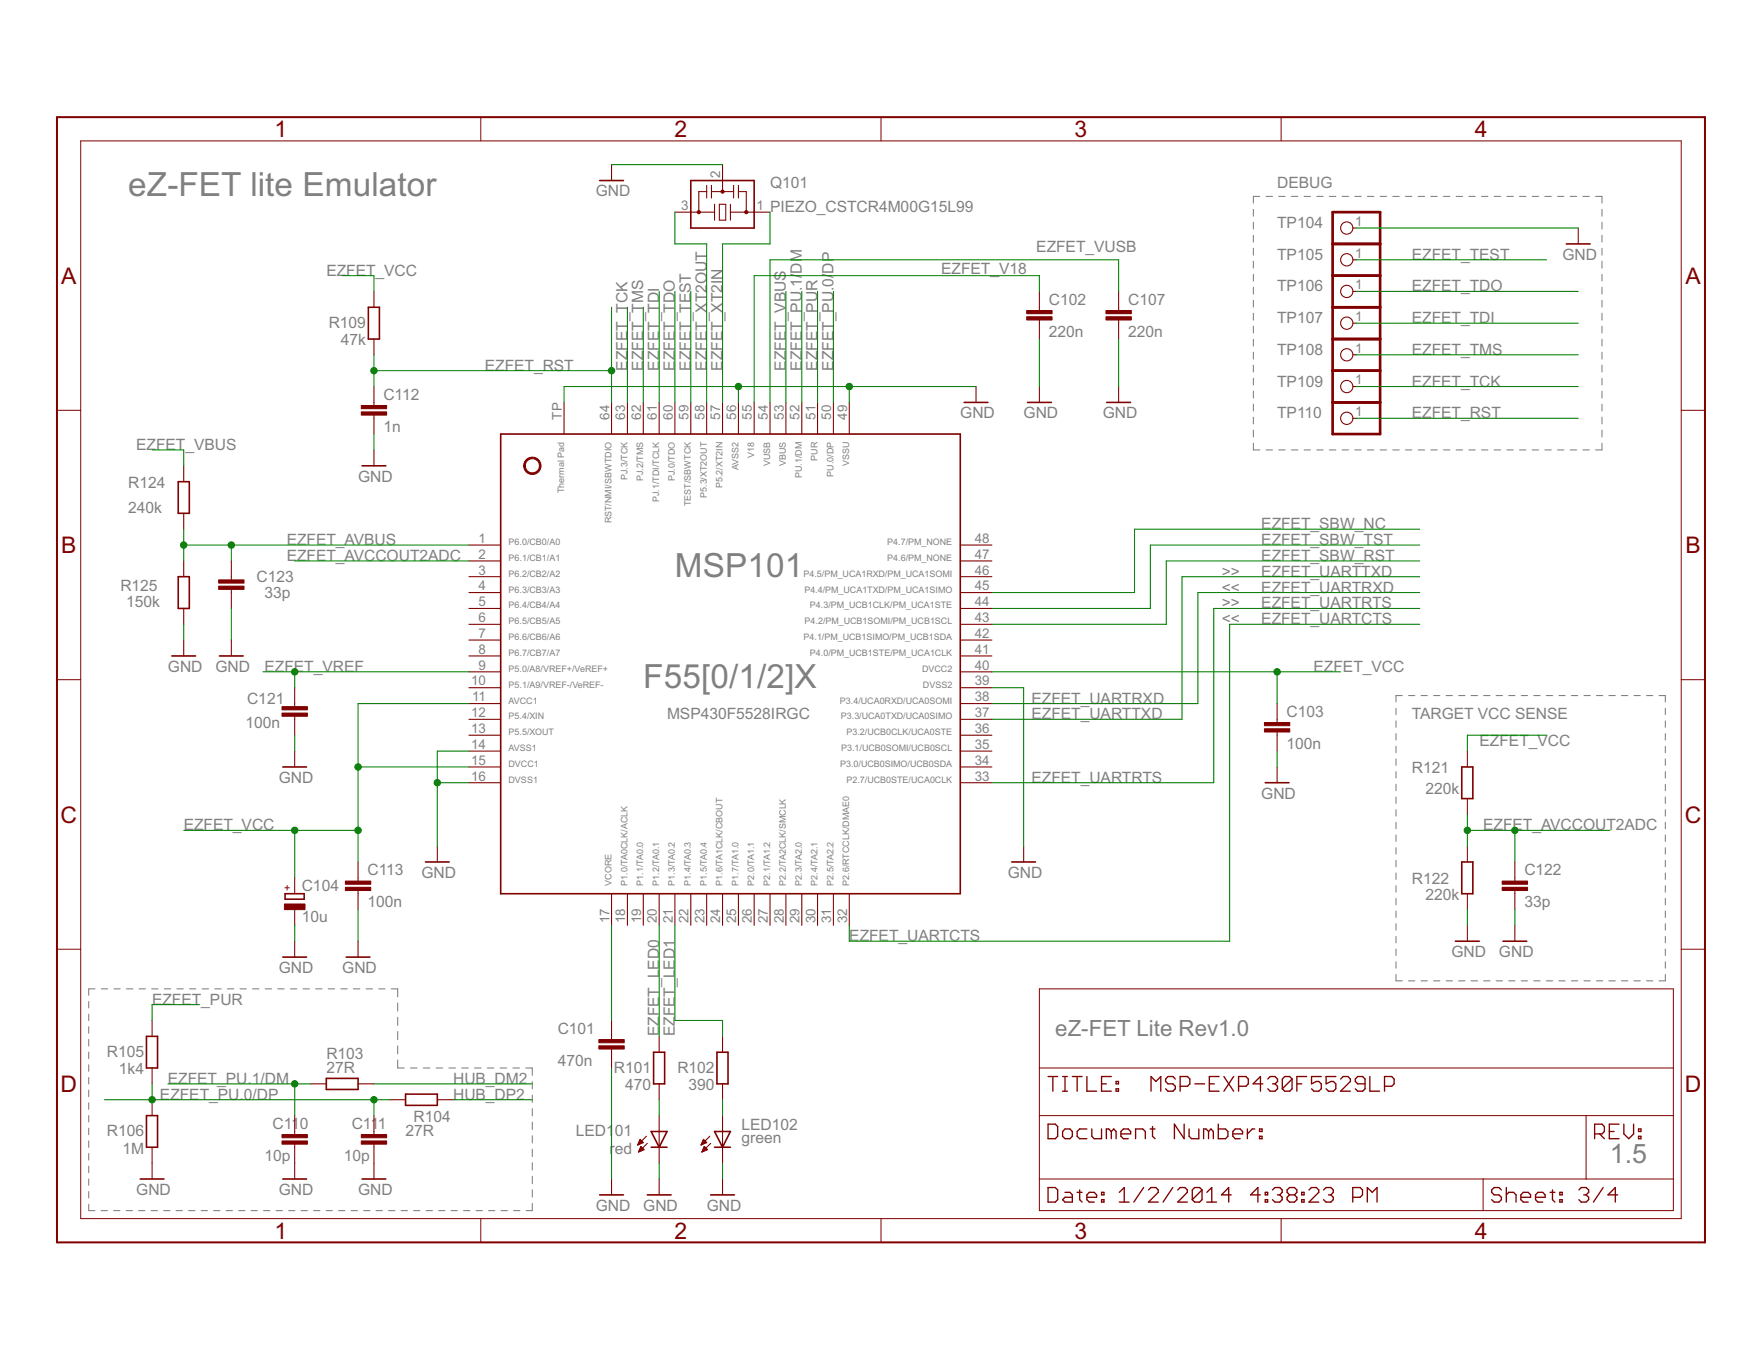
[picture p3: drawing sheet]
<svg xmlns="http://www.w3.org/2000/svg" width="279mm" height="216mm" viewBox="0 0 279 216" stroke-linecap="round" stroke-linejoin="round" font-family="sans-serif">
<defs><g id="words">
<g font-size="5.9" fill="#808080">
<text x="20.4" y="31.2">eZ-FET lite Emulator</text>
<text x="107.1" y="91.5">MSP101</text>
<text x="102.1" y="109.1">F55[0/1/2]X</text>
</g>
<text font-size="4.7" fill="#808080" x="255.4" y="184.5">1.5</text>
<g font-size="4.1" fill="#800000">
<text x="43.5" y="21.8">1</text>
<text x="107" y="21.8">2</text>
<text x="170.5" y="21.8">3</text>
<text x="234" y="21.8">4</text>
<text x="9.7" y="45">A</text>
<text x="267.4" y="45">A</text>
<text x="9.7" y="87.8">B</text>
<text x="267.4" y="87.8">B</text>
<text x="9.6" y="130.5">C</text>
<text x="267.3" y="130.5">C</text>
<text x="9.6" y="173.2">D</text>
<text x="267.3" y="173.2">D</text>
<text x="43.5" y="196.5">1</text>
<text x="107" y="196.5">2</text>
<text x="170.5" y="196.5">3</text>
<text x="234" y="196.5">4</text>
</g>
<text font-size="4" fill="#808080" x="167.4" y="164.4">eZ-FET Lite Rev1.0</text>
<g font-size="2.8" fill="#808080">
<text x="122.2" y="29.9">Q101</text>
<text x="202.6" y="29.9">DEBUG</text>
<text x="94.5" y="31.2">GND</text>
<text x="122.2" y="33.7">PIEZO_CSTCR4M00G15L99</text>
<text x="164.4" y="39.9">EZFET_VUSB</text>
<text x="202.6" y="41.2">TP105</text>
<text x="202.6" y="36.2">TP104</text>
<text x="224" y="41.2">EZFET_TEST</text>
<text x="247.9" y="41.2">GND</text>
<text x="51.8" y="43.7">EZFET_VCC</text>
<text x="127.2" y="43.4" transform="rotate(-90 127.2 43.4)">DM</text>
<text x="132.2" y="43.4" transform="rotate(-90 132.2 43.4)">DP</text>
<text x="149.3" y="43.5">EZFET_V18</text>
<text x="202.6" y="46.2">TP106</text>
<text x="224" y="46.2">EZFET_TDO</text>
<text x="52.2" y="52">R109</text>
<text x="166.4" y="53.4">220n</text>
<text x="166.4" y="48.4">C102</text>
<text x="179" y="53.4">220n</text>
<text x="179" y="48.4">C107</text>
<text x="202.6" y="51.3">TP107</text>
<text x="224" y="51.3">EZFET_TDI</text>
<text x="54.1" y="54.8">47k</text>
<text x="76.9" y="58.8">EZFET_RST</text>
<text x="99.5" y="58.8" transform="rotate(-90 99.5 58.8)">EZFET_TCK</text>
<text x="102.1" y="58.8" transform="rotate(-90 102.1 58.8)">EZFET_TMS</text>
<text x="104.6" y="58.8" transform="rotate(-90 104.6 58.8)">EZFET_TDI</text>
<text x="107.1" y="58.8" transform="rotate(-90 107.1 58.8)">EZFET_TDO</text>
<text x="109.6" y="58.8" transform="rotate(-90 109.6 58.8)">EZFET_TEST</text>
<text x="112.1" y="58.8" transform="rotate(-90 112.1 58.8)">EZFET_XT2OUT</text>
<text x="114.6" y="58.8" transform="rotate(-90 114.6 58.8)">EZFET_XT2IN</text>
<text x="124.7" y="58.8" transform="rotate(-90 124.7 58.8)">EZFET_VBUS</text>
<text x="127.2" y="58.8" transform="rotate(-90 127.2 58.8)">EZFET_PU.1/</text>
<text x="129.7" y="58.8" transform="rotate(-90 129.7 58.8)">EZFET_PUR</text>
<text x="132.2" y="58.8" transform="rotate(-90 132.2 58.8)">EZFET_PU.0/</text>
<text x="202.6" y="56.3">TP108</text>
<text x="224" y="56.3">EZFET_TMS</text>
<text x="60.8" y="63.5">C112</text>
<text x="202.6" y="61.3">TP109</text>
<text x="224" y="61.3">EZFET_TCK</text>
<text x="21.6" y="71.4">EZFET</text>
<text x="29.4" y="71.4">_VBUS</text>
<text x="60.8" y="68.5">1n</text>
<text x="152.3" y="66.3">GND</text>
<text x="162.4" y="66.3">GND</text>
<text x="175" y="66.3">GND</text>
<text x="202.6" y="66.3">TP110</text>
<text x="224" y="66.3">EZFET_RST</text>
<text x="20.4" y="77.4">R124</text>
<text x="56.8" y="76.4">GND</text>
<text x="20.4" y="81.4">240k</text>
<text x="200.1" y="83.9">EZFET_SBW_NC</text>
<text x="45.5" y="86.5">EZFET_AVBUS</text>
<text x="45.5" y="89">EZFET_AVCCOUT2ADC</text>
<text x="200.1" y="89">EZFET_SBW_RST</text>
<text x="200.1" y="86.5">EZFET_SBW_TST</text>
<text x="19.1" y="93.8">R125</text>
<text x="40.7" y="92.4">C123</text>
<text x="42" y="94.9">33p</text>
<text x="193.8" y="91.5">&gt;&gt;</text>
<text x="193.8" y="94">&lt;&lt;</text>
<text x="200.1" y="91.5">EZFET_UARTTXD</text>
<text x="200.1" y="94">EZFET_UARTRXD</text>
<text x="20" y="96.3">150k</text>
<text x="193.8" y="96.5">&gt;&gt;</text>
<text x="193.8" y="99">&lt;&lt;</text>
<text x="200.1" y="96.5">EZFET_UARTRTS</text>
<text x="200.1" y="99">EZFET_UARTCTS</text>
<text x="26.6" y="106.6">GND</text>
<text x="34.2" y="106.6">GND</text>
<text x="42" y="106.6">EZFET_VREF</text>
<text x="208.4" y="106.6">EZFET_VCC</text>
<text x="39.2" y="111.7">C121</text>
<text x="163.7" y="111.6">EZFET_UARTRXD</text>
<text x="204.1" y="113.7">C103</text>
<text x="39" y="115.5">100n</text>
<text x="105.8" y="114.1">MSP430F5528IRGC</text>
<text x="163.7" y="114.1">EZFET_UARTTXD</text>
<text x="204.1" y="118.8">100n</text>
<text x="224" y="114.1">TARGET VCC SENSE</text>
<text x="234.8" y="118.4">EZFET_VCC</text>
<text x="44.2" y="124.2">GND</text>
<text x="163.7" y="124.2">EZFET_UARTRTS</text>
<text x="224" y="122.7">R121</text>
<text x="226.2" y="125.9">220k</text>
<text x="29.2" y="131.7">EZFET_VCC</text>
<text x="200.1" y="126.7">GND</text>
<text x="235.3" y="131.7">EZFET_AVCCOUT2ADC</text>
<text x="47.9" y="141.3">C104</text>
<text x="58.3" y="143.9">100n</text>
<text x="58.3" y="138.9">C113</text>
<text x="66.9" y="139.3">GND</text>
<text x="159.9" y="139.3">GND</text>
<text x="224" y="140.3">R122</text>
<text x="226.2" y="142.8">220k</text>
<text x="241.9" y="143.9">33p</text>
<text x="241.9" y="138.9">C122</text>
<text x="47.9" y="146.3">10u</text>
<text x="134.7" y="149.3">EZFET_UARTCTS</text>
<text x="44.2" y="154.3">GND</text>
<text x="54.3" y="154.3">GND</text>
<text x="230.3" y="151.8">GND</text>
<text x="237.8" y="151.8">GND</text>
<text x="24.1" y="159.4">EZFET_PUR</text>
<text x="107.1" y="161.2" transform="rotate(-90 107.1 161.2)">FET_LED1</text>
<text x="17" y="167.6">R105</text>
<text x="51.8" y="167.9">R103</text>
<text x="88.5" y="164">C101</text>
<text x="104.6" y="164.4" transform="rotate(-90 104.6 164.4)">EZFET_LED0</text>
<text x="107.1" y="164.4" transform="rotate(-90 107.1 164.4)">EZ</text>
<text x="18.9" y="170.4">1k4</text>
<text x="26.6" y="171.9">EZFET_PU.1/DM</text>
<text x="51.8" y="170.2">27R</text>
<text x="71.9" y="171.9">HUB_DM2</text>
<text x="88.5" y="169.1">470n</text>
<text x="97.4" y="170.2">R101</text>
<text x="99.2" y="172.9">470</text>
<text x="107.5" y="170.2">R102</text>
<text x="109.2" y="172.9">390</text>
<text x="25.4" y="174.5">EZFET_PU.0/DP</text>
<text x="43.2" y="179.1">C11</text>
<text x="47.6" y="179.1">0</text>
<text x="55.8" y="179.1">C11</text>
<text x="60" y="179.1">1</text>
<text x="65.6" y="178">R104</text>
<text x="71.9" y="174.5">HUB_DP2</text>
<text x="117.7" y="179.2">LED102</text>
<text x="17" y="180.2">R106</text>
<text x="19.4" y="183">1M</text>
<text x="42" y="184.1">10p</text>
<text x="54.5" y="184.1">10p</text>
<text x="64.4" y="180.2">27R</text>
<text x="91.4" y="180.2">LED1</text>
<text x="96.7" y="183.1">r</text>
<text x="97.6" y="183.1">ed</text>
<text x="97.6" y="180.2">01</text>
<text x="117.7" y="181.4">green</text>
<text x="21.6" y="189.5">GND</text>
<text x="44.2" y="189.5">GND</text>
<text x="56.8" y="189.5">GND</text>
<text x="94.5" y="192.1">GND</text>
<text x="102.1" y="192.1">GND</text>
<text x="112.1" y="192.1">GND</text>
</g>
<g font-size="2.4" fill="#808080">
<text x="114.3" y="28.3" transform="rotate(-90 114.3 28.3)">2</text>
<text x="108.1" y="33.3">3</text>
<text x="120" y="33.3">1</text>
<text x="215" y="35.8">1</text>
<text x="215" y="40.9">1</text>
<text x="215" y="45.9">1</text>
<text x="215" y="50.9">1</text>
<text x="215" y="55.9">1</text>
<text x="215" y="66">1</text>
<text x="215" y="61">1</text>
<text x="89.1" y="66.5" transform="rotate(-90 89.1 66.5)">TP</text>
<text x="96.7" y="66.5" transform="rotate(-90 96.7 66.5)">64</text>
<text x="99.2" y="66.5" transform="rotate(-90 99.2 66.5)">63</text>
<text x="101.7" y="66.5" transform="rotate(-90 101.7 66.5)">62</text>
<text x="104.2" y="66.5" transform="rotate(-90 104.2 66.5)">61</text>
<text x="106.7" y="66.5" transform="rotate(-90 106.7 66.5)">60</text>
<text x="109.3" y="66.5" transform="rotate(-90 109.3 66.5)">59</text>
<text x="111.8" y="66.5" transform="rotate(-90 111.8 66.5)">58</text>
<text x="114.3" y="66.5" transform="rotate(-90 114.3 66.5)">57</text>
<text x="116.8" y="66.5" transform="rotate(-90 116.8 66.5)">56</text>
<text x="119.3" y="66.5" transform="rotate(-90 119.3 66.5)">55</text>
<text x="121.8" y="66.5" transform="rotate(-90 121.8 66.5)">54</text>
<text x="124.3" y="66.5" transform="rotate(-90 124.3 66.5)">53</text>
<text x="126.9" y="66.5" transform="rotate(-90 126.9 66.5)">52</text>
<text x="129.4" y="66.5" transform="rotate(-90 129.4 66.5)">51</text>
<text x="131.9" y="66.5" transform="rotate(-90 131.9 66.5)">50</text>
<text x="134.4" y="66.5" transform="rotate(-90 134.4 66.5)">49</text>
<text x="75.9" y="86.1">1</text>
<text x="75.9" y="88.6">2</text>
<text x="154.7" y="86.1">48</text>
<text x="154.7" y="88.6">47</text>
<text x="75.9" y="91.1">3</text>
<text x="75.9" y="93.7">4</text>
<text x="154.7" y="91.1">46</text>
<text x="154.7" y="93.7">45</text>
<text x="75.9" y="96.2">5</text>
<text x="75.9" y="98.7">6</text>
<text x="75.9" y="101.2">7</text>
<text x="154.7" y="96.2">44</text>
<text x="154.7" y="98.7">43</text>
<text x="154.7" y="101.2">42</text>
<text x="75.9" y="103.7">8</text>
<text x="75.9" y="106.2">9</text>
<text x="154.7" y="103.7">41</text>
<text x="154.7" y="106.2">40</text>
<text x="74.8" y="113.8">12</text>
<text x="74.8" y="108.7">10</text>
<text x="74.9" y="111.3">11</text>
<text x="154.7" y="108.7">39</text>
<text x="154.7" y="111.3">38</text>
<text x="154.7" y="113.8">37</text>
<text x="74.8" y="116.3">13</text>
<text x="74.8" y="118.8">14</text>
<text x="154.7" y="116.3">36</text>
<text x="154.7" y="118.8">35</text>
<text x="74.8" y="123.8">16</text>
<text x="74.8" y="121.3">15</text>
<text x="154.7" y="121.3">34</text>
<text x="154.7" y="123.8">33</text>
<text x="96.7" y="146.5" transform="rotate(-90 96.7 146.5)">17</text>
<text x="99.2" y="146.5" transform="rotate(-90 99.2 146.5)">18</text>
<text x="101.7" y="146.5" transform="rotate(-90 101.7 146.5)">19</text>
<text x="104.2" y="146.5" transform="rotate(-90 104.2 146.5)">20</text>
<text x="106.7" y="146.5" transform="rotate(-90 106.7 146.5)">21</text>
<text x="109.3" y="146.5" transform="rotate(-90 109.3 146.5)">22</text>
<text x="111.8" y="146.5" transform="rotate(-90 111.8 146.5)">23</text>
<text x="114.3" y="146.5" transform="rotate(-90 114.3 146.5)">24</text>
<text x="116.8" y="146.5" transform="rotate(-90 116.8 146.5)">25</text>
<text x="119.3" y="146.5" transform="rotate(-90 119.3 146.5)">26</text>
<text x="121.8" y="146.5" transform="rotate(-90 121.8 146.5)">27</text>
<text x="124.3" y="146.5" transform="rotate(-90 124.3 146.5)">28</text>
<text x="126.9" y="146.5" transform="rotate(-90 126.9 146.5)">29</text>
<text x="129.4" y="146.5" transform="rotate(-90 129.4 146.5)">30</text>
<text x="131.9" y="146.5" transform="rotate(-90 131.9 146.5)">31</text>
<text x="134.4" y="146.5" transform="rotate(-90 134.4 146.5)">32</text>
</g>
<text font-size="1.9" fill="#800000" x="46.2" y="141.4" transform="rotate(-90 46.2 141.4)">+</text>
<g font-size="1.6" fill="#808080">
<text x="99.5" y="76.2" transform="rotate(-90 99.5 76.2)">PJ.3/TCK</text>
<text x="102.1" y="76.4" transform="rotate(-90 102.1 76.4)">PJ.2/TMS</text>
<text x="107.1" y="76.4" transform="rotate(-90 107.1 76.4)">PJ.0/TDO</text>
<text x="114.6" y="77.4" transform="rotate(-90 114.6 77.4)">P5.2/XT2IN</text>
<text x="117.1" y="74.6" transform="rotate(-90 117.1 74.6)">AVSS2</text>
<text x="119.7" y="72.6" transform="rotate(-90 119.7 72.6)">V18</text>
<text x="122.2" y="74" transform="rotate(-90 122.2 74)">VUSB</text>
<text x="124.7" y="74" transform="rotate(-90 124.7 74)">VBUS</text>
<text x="127.2" y="75.9" transform="rotate(-90 127.2 75.9)">PU.1/DM</text>
<text x="129.7" y="73.1" transform="rotate(-90 129.7 73.1)">PUR</text>
<text x="132.2" y="75.6" transform="rotate(-90 132.2 75.6)">PU.0/DP</text>
<text x="134.7" y="74" transform="rotate(-90 134.7 74)">VSSU</text>
<text x="89.5" y="78.2" transform="rotate(-90 89.5 78.2)">Thermal Pad</text>
<text x="97" y="83" transform="rotate(-90 97 83)">RST/NMI/SBWTDIO</text>
<text x="104.6" y="79.7" transform="rotate(-90 104.6 79.7)">PJ.1/TDI/TCLK</text>
<text x="109.6" y="80.3" transform="rotate(-90 109.6 80.3)">TEST/SBWTCK</text>
<text x="112.1" y="79" transform="rotate(-90 112.1 79)">P5.3/XT2OUT</text>
<text x="80.7" y="86.5">P6.0/CB0/A0</text>
<text x="80.7" y="89">P6.1/CB1/A1</text>
<text x="140.8" y="86.5">P4.7/PM_NONE</text>
<text x="140.8" y="89">P4.6/PM_NONE</text>
<text x="80.7" y="91.5">P6.2/CB2/A2</text>
<text x="80.7" y="94">P6.3/CB3/A3</text>
<text x="127.5" y="91.5">P4.5/PM_UCA1RXD/PM_UCA1SOMI</text>
<text x="127.6" y="94">P4.4/PM_UCA1TXD/PM_UCA1SIMO</text>
<text x="80.7" y="96.5">P6.4/CB4/A4</text>
<text x="80.7" y="99">P6.5/CB5/A5</text>
<text x="80.7" y="101.5">P6.6/CB6/A6</text>
<text x="127.5" y="101.5">P4.1/PM_UCB1SIMO/PM_UCB1SDA</text>
<text x="127.7" y="99">P4.2/PM_UCB1SOMI/PM_UCB1SCL</text>
<text x="128.5" y="96.5">P4.3/PM_UCB1CLK/PM_UCA1STE</text>
<text x="80.7" y="104.1">P6.7/CB7/A7</text>
<text x="80.7" y="106.6">P5.0/A8/VREF+/VeREF+</text>
<text x="128.5" y="104.1">P4.0/PM_UCB1STE/PM_UCA1CLK</text>
<text x="146.3" y="106.6">DVCC2</text>
<text x="80.7" y="109.1">P5.1/A9/VREF-/VeREF-</text>
<text x="80.7" y="111.6">AVCC1</text>
<text x="133.3" y="111.6">P3.4/UCA0RXD/UCA0SOMI</text>
<text x="146.4" y="109.1">DVSS2</text>
<text x="80.7" y="114.1">P5.4/XIN</text>
<text x="80.7" y="116.6">P5.5/XOUT</text>
<text x="80.7" y="119.1">AVSS1</text>
<text x="133.4" y="114.1">P3.3/UCA0TXD/UCA0SIMO</text>
<text x="133.5" y="119.1">P3.1/UCB0SOMI/UCB0SCL</text>
<text x="134.3" y="116.6">P3.2/UCB0CLK/UCA0STE</text>
<text x="80.7" y="121.7">DVCC1</text>
<text x="80.7" y="124.2">DVSS1</text>
<text x="133.3" y="121.7">P3.0/UCB0SIMO/UCB0SDA</text>
<text x="134.3" y="124.2">P2.7/UCB0STE/UCA0CLK</text>
<text x="97" y="140.5" transform="rotate(-90 97 140.5)">VCORE</text>
<text x="99.5" y="140.5" transform="rotate(-90 99.5 140.5)">P1.0/TA0CLK/ACLK</text>
<text x="102.1" y="140.5" transform="rotate(-90 102.1 140.5)">P1.1/TA0.0</text>
<text x="104.6" y="140.5" transform="rotate(-90 104.6 140.5)">P1.2/TA0.1</text>
<text x="107.1" y="140.5" transform="rotate(-90 107.1 140.5)">P1.3/TA0.2</text>
<text x="109.6" y="140.5" transform="rotate(-90 109.6 140.5)">P1.4/TA0.3</text>
<text x="112.1" y="140.5" transform="rotate(-90 112.1 140.5)">P1.5/TA0.4</text>
<text x="114.6" y="140.5" transform="rotate(-90 114.6 140.5)">P1.6/TA1CLK/CBOUT</text>
<text x="117.1" y="140.5" transform="rotate(-90 117.1 140.5)">P1.7/TA1.0</text>
<text x="119.7" y="140.5" transform="rotate(-90 119.7 140.5)">P2.0/TA1.1</text>
<text x="122.2" y="140.5" transform="rotate(-90 122.2 140.5)">P2.1/TA1.2</text>
<text x="124.7" y="140.5" transform="rotate(-90 124.7 140.5)">P2.2/TA2CLK/SMCLK</text>
<text x="127.2" y="140.5" transform="rotate(-90 127.2 140.5)">P2.3/TA2.0</text>
<text x="129.7" y="140.5" transform="rotate(-90 129.7 140.5)">P2.4/TA2.1</text>
<text x="132.2" y="140.5" transform="rotate(-90 132.2 140.5)">P2.5/TA2.2</text>
<text x="134.7" y="140.5" transform="rotate(-90 134.7 140.5)">P2.6/RTCCLK/DMAE0</text>
</g>
</g></defs>
<g fill="none" stroke="#808080" stroke-width=".17">
<path d="M198.9 33.2v1.1M198.9 35.3v1M198.9 37.3v1.1M198.9 39.4v1.1M199.9 31.2h-1v1M200.9 31.2h1M202.9 31.2h1M204.9 31.2h1M206.9 31.2h1M208.9 31.2h1M210.9 31.2h1M212.9 31.2h1.1"/>
<path d="M214.9 31.2h1.1M217 31.2h1M219 31.2h1M221 31.2h1M223 31.2h1M225 31.2h1M227 31.2h1M229 31.2h1M231 31.2h1.1M233 31.2h1.1M235.1 31.2h1M237.1 31.2h1"/>
<path d="M239.1 31.2h1M241.1 31.2h1M243.1 31.2h1M245.1 31.2h1M247.1 31.2h1M249.1 31.2h1M251.1 31.2h1.1M253.2 31.2h1v1M254.2 33.2v1.1M254.2 35.3v1M254.2 37.3v1.1M254.2 39.4v1.1"/>
<path d="M198.9 41.4v1.1M198.9 43.5v1.1M198.9 45.6v1.1M198.9 47.6v1.1M198.9 49.7v1.1M198.9 51.8v1M198.9 53.8v1.1M198.9 55.9v1.1M198.9 57.9v1.1M254.2 41.4v1.1M254.2 43.5v1.1M254.2 45.6v1.1"/>
<path d="M254.2 47.6v1.1M254.2 49.7v1.1M254.2 51.8v1M254.2 53.8v1.1M254.2 55.9v1.1M254.2 57.9v1.1M198.9 60v1.1M198.9 62.1v1M198.9 64.1v1.1M198.9 66.2v1M198.9 68.2v1.1M198.9 70.3v1.1h1"/>
<path d="M200.9 71.4h1M202.9 71.4h1M204.9 71.4h1M206.9 71.4h1M208.9 71.4h1M210.9 71.4h1M212.9 71.4h1.1M214.9 71.4h1.1M217 71.4h1M219 71.4h1M221 71.4h1M223 71.4h1"/>
<path d="M225 71.4h1M227 71.4h1M229 71.4h1M231 71.4h1.1M233 71.4h1.1M235.1 71.4h1M237.1 71.4h1M239.1 71.4h1M241.1 71.4h1M243.1 71.4h1M245.1 71.4h1M247.1 71.4h1"/>
<path d="M249.1 71.4h1M251.1 71.4h1.1M254.2 60v1.1M254.2 62.1v1M254.2 64.1v1.1M254.2 66.2v1M254.2 68.2v1.1M254.2 70.3v1.1h-1M221.5 112.4v1M221.5 114.4v1M221.5 116.4v1M221.5 118.4v1"/>
<path d="M222.5 110.3h-1v1.1M223.5 110.3h1M225.5 110.3h1M227.5 110.3h1M229.4 110.3h1M231.4 110.3h1M233.4 110.3h1M235.4 110.3h1M237.4 110.3h1M239.4 110.3h1M241.4 110.3h1M243.4 110.3h.9"/>
<path d="M245.3 110.3h1M247.3 110.3h1M249.3 110.3h1M251.3 110.3h1M253.3 110.3h1M255.3 110.3h1M257.3 110.3h1M259.2 110.3h1M261.2 110.3h1M263.2 110.3h1v1.1M264.2 112.4v1M264.2 114.4v1"/>
<path d="M264.2 116.4v1M264.2 118.4v1M221.5 120.4v1M221.5 122.4v1M221.5 124.4v1M221.5 126.4v1M221.5 128.4v1.1M221.5 130.5v1M221.5 132.5v1M221.5 134.5v1M221.5 136.5v1M221.5 138.5v1"/>
<path d="M264.2 120.4v1M264.2 122.4v1M264.2 124.4v1M264.2 126.4v1M264.2 128.4v1.1M264.2 130.5v1M264.2 132.5v1M264.2 134.5v1M264.2 136.5v1M264.2 138.5v1M14.1 158.9v1M15.1 156.9h-1v1"/>
<path d="M16.1 156.9h1M18.1 156.9h1M20.1 156.9h1M22.1 156.9h1M24.1 156.9h1M26.1 156.9h1M28.1 156.9h1M30.1 156.9h1M32.1 156.9h1M34.1 156.9h1M36.1 156.9h1M38.1 156.9h1"/>
<path d="M40.1 156.9h1M42.1 156.9h1M44.1 156.9h1M46.1 156.9h1M48.1 156.9h1M50.1 156.9h1M52.1 156.9h1M54.1 156.9h1M56.1 156.9h1M58.1 156.9h1M60.1 156.9h1M62.1 156.9h1v1.2"/>
<path d="M63.1 159.1v1.3M221.5 140.5v1M221.5 142.5v1M221.5 144.5v1M221.5 146.5v1.1M221.5 148.5v1.1M221.5 150.6v1M221.5 152.6v1M221.5 154.6v1h1M223.5 155.6h1M225.5 155.6h1M227.5 155.6h1"/>
<path d="M229.4 155.6h1M231.4 155.6h1M233.4 155.6h1M235.4 155.6h1M237.4 155.6h1M239.4 155.6h1M241.4 155.6h1M243.4 155.6h.9M245.3 155.6h1M247.3 155.6h1M249.3 155.6h1M251.3 155.6h1"/>
<path d="M253.3 155.6h1M255.3 155.6h1M257.3 155.6h1M259.2 155.6h1M261.2 155.6h1M264.2 154.6v1h-1M264.2 140.5v1M264.2 142.5v1M264.2 144.5v1M264.2 146.5v1.1M264.2 148.5v1.1M264.2 150.6v1"/>
<path d="M264.2 152.6v1M14.1 160.9v1M14.1 162.9v1M14.1 164.9v1M14.1 166.9v1M14.1 168.9v1M14.1 170.9v1.1M14.1 172.9v1.1M14.1 174.9v1.1M14.1 177v1M14.1 179v1M63.1 161.4v1.2"/>
<path d="M63.1 163.6v1.3M63.1 165.9v1.3M63.1 168.1v1.3h1M65.1 169.4h1.1M67.2 169.4h1M69.2 169.4h1M71.2 169.4h1.1M73.3 169.4h1M75.3 169.4h1M77.3 169.4h1.1M79.4 169.4h1M81.4 169.4h1"/>
<path d="M83.4 169.4h1.1v1.2M84.5 171.6v1.1M84.5 173.7v1.2M84.5 175.9v1.1M84.5 178v1.2M14.1 191v1h.9M14.1 181v1M14.1 183v1M14.1 185v1M14.1 187v1M14.1 189v1M16 192h1"/>
<path d="M18 192h1M20 192h1M22 192h1M24 192h1M26 192h1M27.9 192h1M29.9 192h1M31.9 192h1M33.9 192h1M35.9 192h1M37.9 192h1M39.8 192h1"/>
<path d="M41.8 192h1M43.8 192h1M45.8 192h1M47.8 192h1M49.8 192h1M51.8 192h.9M53.7 192h1M55.7 192h1M57.7 192h1M59.7 192h1M61.7 192h1M63.6 192h1"/>
<path d="M65.6 192h1M67.6 192h1M69.6 192h1M71.6 192h1M73.6 192h.9M75.5 192h1M77.5 192h1M79.5 192h1M81.5 192h1M84.5 180.2v1.1M84.5 182.3v1.2M84.5 184.4v1.2"/>
<path d="M84.5 186.6v1.2M84.5 188.7v1.2M84.5 190.9v1.1h-1"/>
</g>
<g fill="none" stroke="#800000" stroke-width=".25">
<path d="M95.1 28.6h3.8M109.6 28.6h10.1v7.6h-10.1zM248.5 38.7h3.8M58.4 48.7h1.8v5.1h-1.8zM28.3 76.4h1.7v5h-1.7zM57.4 73.9h3.8M79.4 68.9h73v72.9h-73zM153 63.8h3.7M163 63.8h3.8M175.6 63.8h3.8M28.3 91.5h1.7v5h-1.7zM27.3 104.1h3.7"/>
<path d="M34.8 104.1h3.8M44.9 121.7h3.7M67.5 136.7h3.8M160.5 136.7h3.8M200.7 124.2h3.8M231.9 136.7h1.8v5.1h-1.8zM231.9 121.7h1.8v5h-1.8zM44.9 151.8h3.7M45.2 141.8h3.1v.8h-3.1zM54.9 151.8h3.8M230.9 149.3h3.8M238.5 149.3h3.7"/>
<path d="M23.2 177h1.8v5h-1.8zM23.2 164.4h1.8v5h-1.8zM51.8 171.1h5v1.7h-5zM64.3 173.6h5.1v1.7h-5.1zM103.3 179.5h2.5l-1.2 2.5zM103.7 166.9h1.8v5h-1.8zM113.4 179.5h2.5l-1.3 2.5zM113.7 166.9h1.8v5h-1.8zM22.2 187h3.8M44.9 187h3.7M57.4 187h3.8M95.1 189.5h3.8"/>
<path d="M102.7 189.5h3.8M103.3 182h2.5M112.8 189.5h3.7M113.4 182h2.5"/>
</g>
<g fill="none" stroke="#800000" stroke-width=".17">
<path d="M97 26.1v2.5M107.1 33.7h6.3M112.1 29.4v2M112.1 30.4h-1.2v3.3M112.9 30.4h3.5M112.9 29.4v2M113.4 32.4v2.5M114.1 32.4h1v2.5h-1zM114.6 26.1v4.3M115.9 33.7h6.3M115.9 32.4v2.5M116.4 29.4v2"/>
<path d="M117.2 29.4v2M117.2 30.4h1.2v3.3M214.7 36.2h.5M250.4 36.2v2.5M59.3 46.2v2.5M59.3 53.8v2.5M164.9 46.2v3.1M164.9 50.8v3M177.5 46.2v3.1M177.5 50.8v3M214.7 41.2h.5M214.7 46.2h.5"/>
<path d="M214.7 51.3h.5M214.7 56.3h.5M29.1 73.9v2.5M59.3 61.3v3M59.3 65.8v3.1M59.3 71.4v2.5M89.5 63.8v5.1M97 63.8v5.1M99.5 63.8v5.1M102.1 63.8v5.1M104.6 63.8v5.1M107.1 63.8v5.1"/>
<path d="M109.6 63.8v5.1M112.1 63.8v5.1M114.6 63.8v5.1M117.2 63.8v5.1M119.7 63.8v5.1M122.2 63.8v5.1M124.7 63.8v5.1M127.2 63.8v5.1M129.7 63.8v5.1M132.2 63.8v5.1M134.7 63.8v5.1M154.9 61.3v2.5"/>
<path d="M164.9 61.3v2.5M177.5 61.3v2.5M214.7 66.4h.5M214.7 61.3h.5M29.1 81.4v2.5M29.1 89v2.5M29.1 96.5v2.5M36.7 89v3M36.7 93.5v3M74.4 86.5h5M74.4 89h5M74.4 91.5h5"/>
<path d="M74.4 94h5M74.4 96.5h5M74.4 99h5M152.4 86.5h5M152.4 89h5M152.4 91.5h5M152.4 94h5M152.4 96.5h5M152.4 99h5M29.1 101.5v2.6M36.7 101.5v2.6M46.8 109.1v3"/>
<path d="M46.8 113.6v3M46.8 119.1v2.6M74.4 101.5h5M74.4 104.1h5M74.4 106.6h5M74.4 109.1h5M74.4 111.6h5M74.4 114.1h5M74.4 116.6h5M74.4 119.1h5M152.4 101.5h5M152.4 104.1h5"/>
<path d="M152.4 106.6h5M152.4 109.1h5M152.4 111.6h5M152.4 114.1h5M152.4 116.6h5M152.4 119.1h5M202.6 111.6v3M202.6 116.1v3M232.8 119.1v2.6M46.8 139.3v2.5M56.8 136.7v3.1M69.4 134.2v2.5"/>
<path d="M74.4 121.7h5M74.4 124.2h5M152.4 121.7h5M152.4 124.2h5M162.4 134.2v2.5M202.6 121.7v2.5M232.8 126.7v2.5M232.8 134.2v2.5M240.3 136.7v3.1M46.8 144.3v2.5M46.8 149.3v2.5M56.8 141.3v3"/>
<path d="M56.8 149.3v2.5M97 141.8v5M99.5 141.8v5M102.1 141.8v5M104.6 141.8v5M107.1 141.8v5M109.6 141.8v5M112.1 141.8v5M114.6 141.8v5M117.2 141.8v5M119.7 141.8v5M122.2 141.8v5"/>
<path d="M124.7 141.8v5M127.2 141.8v5M129.7 141.8v5M132.2 141.8v5M134.7 141.8v5M232.8 141.8v2.5M232.8 146.8v2.5M240.3 141.3v3M240.3 146.8v2.5M24.1 161.9v2.5M24.1 169.4v2.5M24.1 174.5v2.5"/>
<path d="M46.8 177v3M49.3 171.9h2.5M56.8 171.9h2.5M59.3 177v3M61.8 174.5h2.5M69.4 174.5h2.5M97 161.9v3M97 166.4v3M104.6 164.4v2.5M104.6 171.9v2.6M104.6 177v7.5M114.6 164.4v2.5"/>
<path d="M114.6 171.9v2.6M114.6 177v7.5M24.1 182v5M46.8 181.5v5.5M59.3 181.5v5.5M97 187v2.5M101.2 181.6h.1M101.2 181.5h.3M101.3 181.4h.5M101.3 181.3h.8M101.3 182.7h.2M101.4 181.1h.5"/>
<path d="M101.4 182.6h.4M101.5 181h.3M101.5 182.4h.5M101.5 180.9h.2M101.5 182.3h.6M101.6 180.7l-.4 .9M101.6 180.7l.5 .6M101.6 180.8h.1M101.6 182.2h.4M101.6 182.1h.3M101.6 181.9h.2M101.7 181.9l.5 .5-.9 .4z"/>
<path d="M102.1 181.3l-.9 .3M102.6 180.2l-1.4 1.4M102.7 181.4l-1.4 1.4M104.6 187v2.5M111.3 181.6h.1M111.3 181.5h.3M111.4 181.4h.4M111.4 181.3h.7M111.4 182.7h.1M111.4 182.6h.4M111.5 181.1h.5M111.5 181h.4"/>
<path d="M111.5 182.4h.6M111.5 180.9h.3M111.5 182.3h.7M111.6 180.8h.1M111.6 182.2h.5M111.6 180.7l-.4 .9M111.6 180.7l.5 .6M111.7 182.1h.3M111.7 181.9h.1M111.7 181.9l.5 .5-.8 .4zM112.1 181.3l-.9 .3M112.6 180.2l-1.4 1.4"/>
<path d="M112.8 181.4l-1.4 1.4M114.6 187v2.5"/>
<circle cx="213.7" cy="36.2" r=".97"/>
<circle cx="213.7" cy="41.2" r=".97"/>
<circle cx="213.7" cy="56.3" r=".97"/>
<circle cx="213.7" cy="51.3" r=".97"/>
<circle cx="213.7" cy="46.2" r=".97"/>
<circle cx="213.7" cy="66.4" r=".97"/>
<circle cx="213.7" cy="61.3" r=".97"/>
</g>
<g fill="#800000" stroke="#800000" stroke-width=".16">
<path d="M83.5 72.9a1.38 1.38 0 0 1 2.1 .3 1.38 1.38 0 0 1-.8 2 1.38 1.38 0 0 1-1.7-1.3h.2a1.13 1.13 0 0 1 1.6-1.1 1.13 1.13 0 0 1 .3 1.9 1.13 1.13 0 0 1-1.8-.5l-.1-.3h-.2l.1-.7z" fill-rule="evenodd"/>
<circle cx="118.4" cy="33.7" r=".25"/>
<circle cx="110.9" cy="33.7" r=".25"/>
<circle cx="114.6" cy="30.4" r=".25"/>
</g>
<g fill="#800000" stroke="#800000" stroke-width=".16">
<path d="M57.3 65.3h4v.5h-4z"/>
<path d="M57.3 64.3h4v.5h-4z"/>
<path d="M95 165.9h4v.5h-4z"/>
<path d="M95 164.9h4v.5h-4z"/>
<path d="M162.9 50.2h4v.6h-4z"/>
<path d="M162.9 49.3h4v.5h-4z"/>
<path d="M175.5 50.2h4v.6h-4z"/>
<path d="M175.5 49.3h4v.5h-4z"/>
<path d="M200.6 115.6h4v.5h-4z"/>
<path d="M200.6 114.6h4v.5h-4z"/>
<path d="M45.1 143.4h3.3v.9h-3.3z"/>
<path d="M54.8 140.8h4v.5h-4z"/>
<path d="M54.8 139.8h4v.5h-4z"/>
<path d="M44.7 113.1h4.1v.5h-4.1z"/>
<path d="M44.7 112.1h4.1v.5h-4.1z"/>
<path d="M34.7 92h4v.5h-4z"/>
<path d="M34.7 93h4v.5h-4z"/>
<path d="M238.3 139.8h4.1v.5h-4.1z"/>
<path d="M238.3 140.8h4.1v.5h-4.1z"/>
<path d="M57.3 181h4v.5h-4z"/>
<path d="M57.3 180h4v.5h-4z"/>
<path d="M44.7 181h4.1v.5h-4.1z"/>
<path d="M44.7 180h4.1v.5h-4.1z"/>
</g>
<path d="M9 18.6h261.5v178.5h-261.5z" fill="none" stroke="#800000" stroke-width=".32"/>
<g fill="none" stroke="#800000" stroke-width=".16">
<path d="M76.3 18.6v3.8M139.8 18.6v3.8M203.3 18.6v3.8M12.8 22.4h253.9v170.9h-253.9zM9 65.1h3.8M266.7 65.1h3.8M9 107.8h3.8M266.7 107.8h3.8M9 150.6h3.8M164.9 156.9h100.6v35.1h-100.6zM266.7 150.6h3.8M164.9 177h100.6"/>
<path d="M164.9 169.4h100.6M251.7 177v10M76.3 193.3v3.8M139.8 193.3v3.8M164.9 187h100.6M203.3 193.3v3.8M235.3 187v5"/>
</g>
<g fill="none" stroke="#800000" stroke-width=".21">
<path d="M166.3 178.3h1.1l.4 .4v1.6l-.4 .3h-1.1zM166.3 170.8h1.5M167 170.8v2.3M168.6 170.8h.8M168.6 173.1h.8M169 179.1h.8l.3 .4v.8l-.3 .3h-.8l-.4-.3v-.8zM169 170.8v2.3M170.1 170.8h1.6M170.9 170.8v2.3M172.4 170.8v2.3h1.6M172.4 179.1h-1.1l-.4 .4v.8l.4 .3h1.1M173.2 179.1v1.2l.4 .3h1.2v-1.5"/>
<path d="M174.8 171.9h.7M176.3 170.8h-1.5v2.3h1.5M176.3 179.5l-.4-.4h-.4v1.5M176.3 179.5l.4-.4 .4 .4v1.1M176.3 179.5v1.1M177.1 172.7h.4v.4h-.4zM177.1 171.6h.4v.3h-.4zM177.8 179.9h1.6v-.4l-.4-.4h-.8l-.4 .4v.8l.4 .3h.8M182.5 179.1h.8M182.6 173.1v-2.3l.8 .8 .8-.8v2.3M182.9 178.7v1.6l.4 .3M186.5 171.2l-.4-.4h-.8l-.4 .4v.4l.4 .3h.8l.4 .4v.4l-.4 .4h-.8l-.4-.4"/>
<path d="M187.2 172.3h1.2l.4-.4v-.7l-.4-.4h-1.2v2.3M187.9 178.3v2.3l-1.6-2.3v2.3M188.7 179.1v1.2l.3 .3h1.2v-1.5M189.6 171.9h1.5M191.7 179.5l-.4-.4h-.3v1.5M191.7 179.5v1.1M191.7 179.5l.4-.4 .4 .4v1.1M191.9 171.9h.8M193.3 178.3v2.3h1.1l.4-.3v-.8l-.4-.4h-1.1M193.4 170.8h-1.5v2.3h1.5M194.2 170.8l1.5 2.3M195.6 179.9h1.5v-.4l-.3-.4h-.8l-.4 .4v.8l.4 .3h.8"/>
<path d="M195.7 170.8l-1.5 2.3M196.5 172.3h1.2l.4-.4v-.7l-.4-.4h-1.2v2.3M197.9 179.1v1.5M199.1 179.1h-.4l-.8 .8M199.8 179.1h.4v.4h-.4zM200.4 171.9h-1.6l1.2-1.1v2.3M201.1 171.2l.4-.4h.8l.4 .4v.4l-.4 .3M201.9 171.9h.4M202.3 171.9l.4 .4v.4l-.4 .4h-.8l-.4-.4M205 171.2l-.4-.4h-.8l-.3 .4v1.5M205 171.2v1.5l-.4 .4h-.8l-.3-.4M205 171.2l-1.5 1.5"/>
<path d="M205.8 171.9h.7M207.3 170.8h-1.5v2.3M209.6 170.8h-1.5v1.1l.8-.3h.3l.4 .3v.8l-.4 .4h-.7l-.4-.4M211.9 170.8h-1.5v1.1l.8-.3h.4l.3 .3v.8l-.3 .4h-.8l-.4-.4M212.7 171.2l.4-.4h.8l.3 .4v.4l-1.5 1.5h1.5M216.6 171.9h-1.2l-.4-.3v-.4l.4-.4h.8l.4 .4v1.5l-.4 .4h-.8l-.4-.4M217.3 170.8v2.3h1.6M219.7 172.3h1.1l.4-.4v-.7l-.4-.4h-1.1v2.3M253 179.9h1.2l.4-.4v-.8l-.4-.4h-1.2v2.3M253.8 179.9l.8 .7M255.3 179.5h.8M256.9 178.3h-1.6v2.3h1.6"/>
<path d="M257.6 178.3v1.6l.8 .7 .8-.7v-1.6M260 179.1h.3v.4h-.3zM166.3 188.4h1.1l.4 .4v1.5l-.4 .4h-1.1zM169 189.1h.8l.3 .4v1.2h-1.1l-.4-.4 .4-.4h1.1M170.9 189.1h.8M171.3 188.8v1.5l.4 .4M172.4 189.9h1.6v-.4l-.4-.4h-.8l-.4 .4v.8l.4 .4h.8M174.8 190.3h.4v.4h-.4zM174.8 189.1h.4v.4h-.4zM177.6 190.7h1.5M177.6 189.1l.8-.7v2.3M180.2 180.6v-1.5h1.1l.4 .4v1.1"/>
<path d="M181.4 188.4l-1.5 2.3M182.2 188.8l.4-.4h.8l.4 .4v.3l-1.6 1.6h1.6M186.1 188.4l-1.6 2.3M186.9 188.8l.3-.4h.8l.4 .4v.3l-1.5 1.6h1.5M190.7 188.8v1.5l-.4 .4h-.8l-.3-.4M190.7 188.8l-.4-.4h-.8l-.3 .4v1.5M190.7 188.8l-1.5 1.5M191.5 190.7h1.5M191.5 189.1l.8-.7v2.3M195.3 189.5h-1.5l1.1-1.1v2.3M199.8 180.3h.4v.3h-.4zM200 189.5h-1.6l1.2-1.1v2.3"/>
<path d="M200.7 190.3h.4v.4h-.4zM200.7 189.1h.4v.4h-.4zM201.9 188.8l.4-.4h.8l.3 .4v.3l-.3 .4M202.7 189.5h.4M203.1 189.5l.3 .4v.4l-.3 .4h-.8l-.4-.4M204.6 189.5l-.4 .4v.4l.4 .4h.8l.4-.4v-.4l-.4-.4M204.6 189.5l-.4-.4v-.3l.4-.4h.8l.4 .4v.3l-.4 .4M204.6 189.5h.8M206.5 190.3h.4v.4h-.4zM206.5 189.1h.4v.4h-.4zM207.7 188.8l.4-.4h.8l.3 .4v.3l-1.5 1.6h1.5M210 188.8l.4-.4h.8l.3 .4v.3l-.3 .4"/>
<path d="M210.8 189.5h.4M211.2 189.5l.3 .4v.4l-.3 .4h-.8l-.4-.4M214.6 189.9h1.2l.4-.4v-.7l-.4-.4h-1.2v2.3M216.9 190.7v-2.3l.8 .7 .8-.7v2.3M238.2 188.8l-.4-.4h-.7l-.4 .4v.3l.4 .4h.7l.4 .4v.4l-.4 .4h-.7l-.4-.4M239 189.5l.4-.4h.7l.4 .4v1.2M239 188.4v2.3M241.3 189.9h1.5v-.4l-.3-.4h-.8l-.4 .4v.8l.4 .4h.8M243.6 189.9h1.6v-.4l-.4-.4h-.8l-.4 .4v.8l.4 .4h.8M245.9 189.1h.8M246.3 188.8v1.5l.4 .4M247.5 190.3h.4v.4h-.4z"/>
<path d="M247.5 189.1h.4v.4h-.4zM250.5 188.8l.4-.4h.8l.4 .4v.3l-.4 .4M251.3 189.5h.4M251.7 189.5l.4 .4v.4l-.4 .4h-.8l-.4-.4M254.4 188.4l-1.6 2.3M256.7 189.5h-1.6l1.2-1.1v2.3M260 180.3h.3v.3h-.3z"/>
</g>
<path d="M211.4 38.7h7.6M211.4 33.7h7.6v35.2h-7.6zM211.4 43.7h7.6M211.4 48.7h7.6M211.4 53.8h7.6M211.4 58.8h7.6M211.4 63.8h7.6" fill="none" stroke="#800000" stroke-width=".42"/>
<g fill="none" stroke="#008000" stroke-width=".17">
<path d="M97 26.1h17.6M107.1 33.7v5h5v25.1M122.2 33.7v5h-7.6v25.1M215.2 36.2h35.2M54.3 43.7h5v2.5M59.3 56.3v5M59.3 58.8h37.7M97 48.7v15.1M99.5 48.7v15.1M102.1 48.7v15.1M104.6 46.2v17.6M107.1 46.2v17.6"/>
<path d="M109.6 46.2v17.6M124.7 46.2v17.6M127.2 46.2v17.6M129.7 46.2v17.6M132.2 46.2v17.6M164.9 46.2v-2.5h-45.2v20.1M164.9 53.8v7.5M177.5 46.2v-5h-55.3v22.6M177.5 53.8v7.5M215.2 56.3h35.2M215.2 51.3h35.2M215.2 46.2h35.2"/>
<path d="M215.2 41.2h30.2M24.1 71.4h5v2.5M59.3 68.9v2.5M117.2 61.3v2.5M134.7 61.3v2.5M154.9 61.3h-65.4v2.5M215.2 61.3h35.2M215.2 66.4h35.2M29.1 83.9v5.1M29.1 99v2.5M29.1 86.5h45.3M36.7 86.5v2.5"/>
<path d="M36.7 96.5v5M46.8 89h27.6M225.3 99h-30.2v50.3h-60.4v-2.5M225.3 96.5h-32.7v27.7h-35.2M225.3 86.5h-42.8v10h-25.1M225.3 89h-40.3v10h-27.6M225.3 94h-35.2v17.6h-32.7M225.3 91.5h-37.8v22.6h-30.1M225.3 83.9h-45.3v10.1h-22.6M41.7 106.6h32.7M46.8 106.6v2.5M46.8 116.6v2.5"/>
<path d="M74.4 119.1h-5v15.1M74.4 111.6h-17.6v25.1M157.4 109.1h5v25.1M157.4 106.6h55.3M202.6 106.6v5M202.6 119.1v2.6M245.4 116.6h-12.6v2.5M29.1 131.7h27.7M46.8 131.7v7.6M56.8 121.7h17.6M69.4 124.2h5M232.8 129.2v5"/>
<path d="M232.8 131.7h22.6M240.3 131.7v5M31.7 159.4h-7.6v2.5M46.8 146.8v2.5M56.8 144.3v5M97 146.8v15.1M104.6 146.8v17.6M107.1 146.8v15.1h7.5v2.5M232.8 144.3v2.5M240.3 144.3v2.5M16.6 174.5h45.2M24.1 171.9v2.6"/>
<path d="M26.6 171.9h22.7M46.8 171.9v5.1M59.3 174.5v2.5M59.3 171.9h25.2M71.9 174.5h12.6M97 169.4v17.6M104.6 174.5v2.5M114.6 174.5v2.5M104.6 184.5v2.5M114.6 184.5v2.5"/>
</g>
<g fill="#008000" stroke="#008000" stroke-width=".16">
<circle cx="134.7" cy="61.3" r=".51"/>
<circle cx="117.2" cy="61.3" r=".51"/>
<circle cx="69.4" cy="124.2" r=".51"/>
<circle cx="29.1" cy="86.5" r=".51"/>
<circle cx="36.7" cy="86.5" r=".51"/>
<circle cx="59.3" cy="58.8" r=".51"/>
<circle cx="97" cy="58.8" r=".51"/>
<circle cx="46.8" cy="106.6" r=".51"/>
<circle cx="232.8" cy="131.7" r=".51"/>
<circle cx="240.3" cy="131.7" r=".51"/>
<circle cx="56.8" cy="121.7" r=".51"/>
<circle cx="56.8" cy="131.7" r=".51"/>
<circle cx="46.8" cy="131.7" r=".51"/>
<circle cx="202.6" cy="106.6" r=".51"/>
<circle cx="46.8" cy="171.9" r=".51"/>
<circle cx="59.3" cy="174.5" r=".51"/>
<circle cx="24.1" cy="174.5" r=".51"/>
</g>
<use href="#words"/>
</svg>
